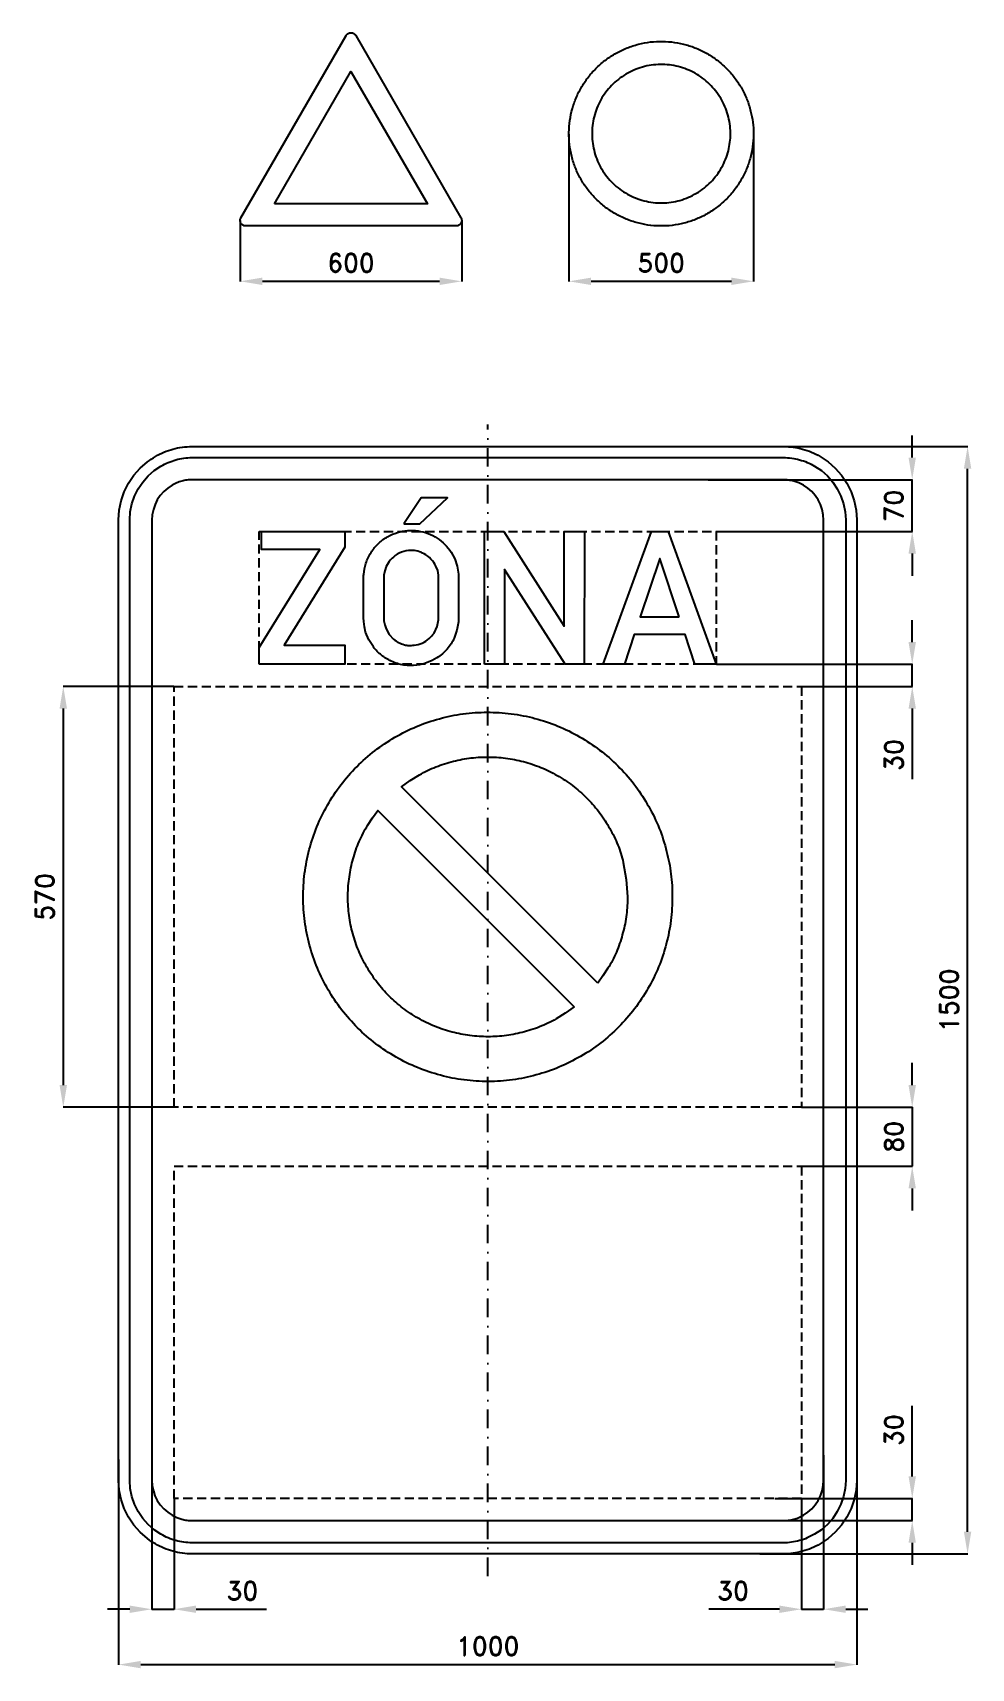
# Model space of a CAD drawing. Header units: millimetres. Extents: x -616 to 655, y -905 to 1311.
import ezdxf

# ---------------------------------------------------------------- set-up
doc = ezdxf.new("R2010")
doc.units = ezdxf.units.MM
doc.header["$LTSCALE"] = 5
doc.linetypes.add('ČERCHOVANÁX2', pattern=[2, 1, -0.5, 0, -0.5])
doc.linetypes.add('ČÁRKOVANÁX2', pattern=[1.5, 1, -0.5])
doc.layers.add('Kóty', color=2, linetype='Continuous')
doc.layers.add('Značka', color=7, linetype='Continuous')
doc.styles.get("Standard").update_dxf_attribs({"font": 'romand.shx', "height": 25})
doc.dimstyles.get("Standard").update_dxf_attribs({"dimtxt": 25, "dimasz": 30, "dimexe": 0.18, "dimexo": 0.0625, "dimgap": 12.5, "dimtad": 1, "dimdec": 0, "dimzin": 0, "dimdsep": 46, "dimtxsty": 'Standard', "dimcen": 0.09, "dimadec": 0, "dimazin": 0, "dimtfac": 1, "dimtdec": 0, "dimtofl": 0, "dimtmove": 0, "dimatfit": 3, "dimfxl": 1, "dimtolj": 1, "dimtzin": 0, "dimarcsym": 0})

msp = doc.modelspace()

# ---------------------------------------------------------------- blocks, each defined once
blk = doc.blocks.new('*D0')
at = {"layer": 'Defpoints', "color": 0, "transparency": 16777216}
for p in [(298.6, 705), (575, 705), (309.6, 635)]:
    blk.add_point(p, dxfattribs=at)
at = {"layer": 'Kóty', "color": 0, "lineweight": -2, "transparency": 16777216}
for p, q in [((575, 735), (575, 765)), ((298.6, 705), (575.2, 705)), ((309.7, 635), (575.2, 635)), ((575, 605), (575, 575))]:
    blk.add_line(p, q, dxfattribs=at)
at = {"layer": 'Kóty', "color": 0, "transparency": 16777216}
for points in [[(570, 735), (580, 735), (575, 705)], [(570, 605), (580, 605), (575, 635)]]:
    blk.add_solid(points, dxfattribs=at)
at = {"layer": 'Kóty', "color": 0, "transparency": 16777216, "insert": (550, 670), "char_height": 25, "attachment_point": 5, "rotation": 90}
blk.add_mtext('\\A1;70', dxfattribs=at)
blk = doc.blocks.new('*D1')
at = {"layer": 'Defpoints', "color": 0, "transparency": 16777216}
for p in [(309.6, 455), (425, 425), (575, 425)]:
    blk.add_point(p, dxfattribs=at)
at = {"layer": 'Kóty', "color": 0, "lineweight": -2, "transparency": 16777216}
for p, q in [((575, 485), (575, 515)), ((309.7, 455), (575.2, 455)), ((425.1, 425), (575.2, 425)), ((575, 395), (575, 299.5))]:
    blk.add_line(p, q, dxfattribs=at)
at = {"layer": 'Kóty', "color": 0, "transparency": 16777216}
for points in [[(570, 485), (580, 485), (575, 455)], [(570, 395), (580, 395), (575, 425)]]:
    blk.add_solid(points, dxfattribs=at)
at = {"layer": 'Kóty', "color": 0, "transparency": 16777216, "insert": (550, 332.3), "char_height": 25, "attachment_point": 5, "rotation": 90}
blk.add_mtext('\\A1;30', dxfattribs=at)
blk = doc.blocks.new('*D2')
at = {"layer": 'Defpoints', "color": 0, "transparency": 16777216}
for p in [(425, -145), (575, -145), (425, -225)]:
    blk.add_point(p, dxfattribs=at)
at = {"layer": 'Kóty', "color": 0, "lineweight": -2, "transparency": 16777216}
for p, q in [((575, -115), (575, -85)), ((425.0625, -145), (575.18, -145)), ((425.0625, -225), (575.18, -225)), ((575, -255), (575, -285))]:
    blk.add_line(p, q, dxfattribs=at)
at = {"layer": 'Kóty', "color": 0, "transparency": 16777216}
for points in [[(570, -115), (580, -115), (575, -145)], [(570, -255), (580, -255), (575, -225)]]:
    blk.add_solid(points, dxfattribs=at)
at = {"layer": 'Kóty', "color": 0, "transparency": 16777216, "insert": (550, -185), "char_height": 25, "attachment_point": 5, "rotation": 90}
blk.add_mtext('\\A1;80', dxfattribs=at)
blk = doc.blocks.new('*D3')
at = {"layer": 'Defpoints', "color": 0, "transparency": 16777216}
for p in [(-425, 425), (-575, -145), (-425, -145)]:
    blk.add_point(p, dxfattribs=at)
at = {"layer": 'Kóty', "color": 0, "lineweight": -2, "transparency": 16777216}
for p, q in [((-425.0625, 425), (-575.18, 425)), ((-575, 395), (-575, -115)), ((-425.0625, -145), (-575.18, -145))]:
    blk.add_line(p, q, dxfattribs=at)
at = {"layer": 'Kóty', "color": 0, "transparency": 16777216}
for points in [[(-580, 395), (-570, 395), (-575, 425)], [(-580, -115), (-570, -115), (-575, -145)]]:
    blk.add_solid(points, dxfattribs=at)
at = {"layer": 'Kóty', "color": 0, "transparency": 16777216, "insert": (-600, 140), "char_height": 25, "attachment_point": 5, "rotation": 90}
blk.add_mtext('\\A1;570', dxfattribs=at)
blk = doc.blocks.new('*D4')
at = {"layer": 'Defpoints', "color": 0, "transparency": 16777216}
for p in [(-455, -631.7), (-425, -675), (-425, -825)]:
    blk.add_point(p, dxfattribs=at)
at = {"layer": 'Kóty', "color": 0, "lineweight": -2, "transparency": 16777216}
for p, q in [((-455, -631.7), (-455, -825.2)), ((-425, -675.1), (-425, -825.2)), ((-485, -825), (-515, -825)), ((-395, -825), (-299.5, -825))]:
    blk.add_line(p, q, dxfattribs=at)
at = {"layer": 'Kóty', "color": 0, "transparency": 16777216}
for points in [[(-485, -820), (-485, -830), (-455, -825)], [(-395, -820), (-395, -830), (-425, -825)]]:
    blk.add_solid(points, dxfattribs=at)
at = {"layer": 'Kóty', "color": 0, "transparency": 16777216, "insert": (-332.3, -800), "char_height": 25, "attachment_point": 5}
blk.add_mtext('\\A1;30', dxfattribs=at)
blk = doc.blocks.new('*D5')
at = {"layer": 'Defpoints', "color": 0, "transparency": 16777216}
for p in [(455, -616.5), (425, -675), (425, -825)]:
    blk.add_point(p, dxfattribs=at)
at = {"layer": 'Kóty', "color": 0, "lineweight": -2, "transparency": 16777216}
for p, q in [((455, -616.5), (455, -825.2)), ((425, -675.1), (425, -825.2)), ((395, -825), (299.5, -825)), ((485, -825), (515, -825))]:
    blk.add_line(p, q, dxfattribs=at)
at = {"layer": 'Kóty', "color": 0, "transparency": 16777216}
for points in [[(395, -820), (395, -830), (425, -825)], [(485, -820), (485, -830), (455, -825)]]:
    blk.add_solid(points, dxfattribs=at)
at = {"layer": 'Kóty', "color": 0, "transparency": 16777216, "insert": (332.3, -800), "char_height": 25, "attachment_point": 5}
blk.add_mtext('\\A1;30', dxfattribs=at)
blk = doc.blocks.new('*D6')
at = {"layer": 'Defpoints', "color": 0, "transparency": 16777216}
for p in [(388.6, -675), (575, -675), (377.7, -705)]:
    blk.add_point(p, dxfattribs=at)
at = {"layer": 'Kóty', "color": 0, "lineweight": -2, "transparency": 16777216}
for p, q in [((575, -645), (575, -549.5)), ((388.7, -675), (575.2, -675)), ((377.8, -705), (575.2, -705)), ((575, -735), (575, -765))]:
    blk.add_line(p, q, dxfattribs=at)
at = {"layer": 'Kóty', "color": 0, "transparency": 16777216}
for points in [[(570, -645), (580, -645), (575, -675)], [(570, -735), (580, -735), (575, -705)]]:
    blk.add_solid(points, dxfattribs=at)
at = {"layer": 'Kóty', "color": 0, "transparency": 16777216, "insert": (550, -582.3), "char_height": 25, "attachment_point": 5, "rotation": 90}
blk.add_mtext('\\A1;30', dxfattribs=at)
blk = doc.blocks.new('*D7')
at = {"layer": 'Defpoints', "color": 0, "transparency": 16777216}
for p in [(-500, -622), (500, -622), (500, -900)]:
    blk.add_point(p, dxfattribs=at)
at = {"layer": 'Kóty', "color": 0, "lineweight": -2, "transparency": 16777216}
for p, q in [((-500, -622.1), (-500, -900.2)), ((500, -622.1), (500, -900.2)), ((-470, -900), (470, -900))]:
    blk.add_line(p, q, dxfattribs=at)
at = {"layer": 'Kóty', "color": 0, "transparency": 16777216}
for points in [[(-470, -895), (-470, -905), (-500, -900)], [(470, -895), (470, -905), (500, -900)]]:
    blk.add_solid(points, dxfattribs=at)
at = {"layer": 'Kóty', "color": 0, "transparency": 16777216, "insert": (0, -875), "char_height": 25, "attachment_point": 5}
blk.add_mtext('\\A1;1000', dxfattribs=at)
blk = doc.blocks.new('*D8')
at = {"layer": 'Defpoints', "color": 0, "transparency": 16777216}
for p in [(366.1, 750), (650, 750), (368.5, -750)]:
    blk.add_point(p, dxfattribs=at)
at = {"layer": 'Kóty', "color": 0, "lineweight": -2, "transparency": 16777216}
for p, q in [((366.2, 750), (650.2, 750)), ((650, -720), (650, 720)), ((368.6, -750), (650.2, -750))]:
    blk.add_line(p, q, dxfattribs=at)
at = {"layer": 'Kóty', "color": 0, "transparency": 16777216}
for points in [[(645, 720), (655, 720), (650, 750)], [(645, -720), (655, -720), (650, -750)]]:
    blk.add_solid(points, dxfattribs=at)
at = {"layer": 'Kóty', "color": 0, "transparency": 16777216, "insert": (625, 0), "char_height": 25, "attachment_point": 5, "rotation": 90}
blk.add_mtext('\\A1;1500', dxfattribs=at)
blk = doc.blocks.new('*D9')
at = {"layer": 'Defpoints', "color": 0, "transparency": 16777216}
for p in [(360, 1175), (110, 1173.1), (360, 973.8)]:
    blk.add_point(p, dxfattribs=at)
at = {"layer": 'Kóty', "color": 0, "lineweight": -2, "transparency": 16777216}
for p, q in [((360, 1175), (360, 973.6)), ((110, 1173), (110, 973.6)), ((140, 973.8), (330, 973.8))]:
    blk.add_line(p, q, dxfattribs=at)
at = {"layer": 'Kóty', "color": 0, "transparency": 16777216}
for points in [[(140, 978.8), (140, 968.8), (110, 973.8)], [(330, 978.8), (330, 968.8), (360, 973.8)]]:
    blk.add_solid(points, dxfattribs=at)
at = {"layer": 'Kóty', "color": 0, "transparency": 16777216, "insert": (235, 998.8), "char_height": 25, "attachment_point": 5}
blk.add_mtext('\\A1;500', dxfattribs=at)
blk = doc.blocks.new('*D10')
at = {"layer": 'Defpoints', "color": 0, "transparency": 16777216}
for p in [(-335.3, 1056.2), (-35.3, 1056.1), (-35.3, 973.8)]:
    blk.add_point(p, dxfattribs=at)
at = {"layer": 'Kóty', "color": 0, "lineweight": -2, "transparency": 16777216}
for p, q in [((-335.3, 1056.1), (-335.3, 973.6)), ((-35.3, 1056.1), (-35.3, 973.6)), ((-305.3, 973.8), (-65.3, 973.8))]:
    blk.add_line(p, q, dxfattribs=at)
at = {"layer": 'Kóty', "color": 0, "transparency": 16777216}
for points in [[(-305.3, 978.8), (-305.3, 968.8), (-335.3, 973.8)], [(-65.3, 978.8), (-65.3, 968.8), (-35.3, 973.8)]]:
    blk.add_solid(points, dxfattribs=at)
at = {"layer": 'Kóty', "color": 0, "transparency": 16777216, "insert": (-185.3, 998.8), "char_height": 25, "attachment_point": 5}
blk.add_mtext('\\A1;600', dxfattribs=at)

# ---------------------------------------------------------------- dimensions: what is measured, and where the dimension line sits
at = {"layer": 'Kóty'}
for base, p1, p2, text, picture, middle in [((360, 973.8), (110, 1173.1), (360, 1175), '500', '*D9', (235, 998.8)), ((-35.3, 973.8), (-335.3, 1056.2), (-35.3, 1056.1), '600', '*D10', (-185.3, 998.8))]:
    dim = msp.add_linear_dim(base=base, p1=p1, p2=p2, text=text, dimstyle='Standard', dxfattribs=at)
    dim.commit()
    dim.dimension.update_dxf_attribs({"geometry": picture, "text_midpoint": middle})
for base, p1, p2, picture, middle in [((575, 705), (309.6, 635), (298.6, 705), '*D0', (550, 670)), ((650, 750), (368.5, -750), (366.1, 750), '*D8', (625, 0)), ((575, 425), (309.6, 455), (425, 425), '*D1', (550, 332.3)), ((-575, -145), (-425, 425), (-425, -145), '*D3', (-600, 140)), ((575, -145), (425, -225), (425, -145), '*D2', (550, -185)), ((575, -675), (377.7, -705), (388.6, -675), '*D6', (550, -582.3))]:
    dim = msp.add_linear_dim(base=base, p1=p1, p2=p2, angle=90, dimstyle='Standard', dxfattribs=at)
    dim.commit()
    dim.dimension.update_dxf_attribs({"geometry": picture, "text_midpoint": middle})
for base, p1, p2, picture, middle in [((425, -825), (455, -616.5), (425, -675), '*D5', (332.3, -800)), ((-425, -825), (-455, -631.7), (-425, -675), '*D4', (-332.3, -800)), ((500, -900), (-500, -622), (500, -622), '*D7', (0, -875))]:
    dim = msp.add_linear_dim(base=base, p1=p1, p2=p2, dimstyle='Standard', dxfattribs=at)
    dim.commit()
    dim.dimension.update_dxf_attribs({"geometry": picture, "text_midpoint": middle})

# ---------------------------------------------------------------- linework, layer by layer
at = {"layer": 'Kóty'}
for points in [[(575, 635), (575, 705)], [(575, 425), (575, 455)], [(575.2, -225), (575.2, -145)], [(575, -705), (575, -675)], [(-455, -825), (-425, -825)], [(425, -825), (455, -825)]]:
    msp.add_lwpolyline(points, dxfattribs=at)
at = {"layer": 'Značka', "color": 1}
for points in [[(-42.8, 1048.8), (-327.9, 1048.8), (-328.2, 1048.8), (-328.6, 1048.8, -0.055813), (-330.2, 1049.1, -0.055956), (-331.6, 1049.8, -0.069573), (-333.2, 1050.9, -0.06979), (-334.3, 1052.5, -0.069473), (-335.1, 1054.3, -0.06778), (-335.3, 1056.2, -0.055922), (-335.2, 1057.8, -0.060906), (-334.7, 1059.3), (-334.5, 1059.6), (-334.3, 1060), (-191.8, 1306.8), (-191.6, 1307.2), (-191.4, 1307.5, -0.055828), (-190.4, 1308.7, -0.056007), (-189.1, 1309.6, -0.069592), (-187.3, 1310.3, -0.069755), (-185.3, 1310.6, -0.069442), (-183.4, 1310.3, -0.067764), (-181.6, 1309.6, -0.056022), (-180.3, 1308.7, -0.061146), (-179.3, 1307.5), (-179.1, 1307.2), (-178.9, 1306.8), (-36.3, 1060), (-36.2, 1059.6), (-36, 1059.3, -0.055634), (-35.5, 1057.8), (-35.3, 1056.2, -0.0696), (-35.6, 1054.3, -0.069839), (-36.3, 1052.5, -0.069564), (-37.5, 1050.9, -0.067726), (-39.1, 1049.8, -0.055903), (-40.5, 1049.1, -0.061107), (-42, 1048.8), (-42.4, 1048.8), (-42.8, 1048.8)], [(360, 1173.8), (360, 1172.9), (360, 1172.1, -0.032165), (358.7, 1155.8, -0.035724), (355.3, 1139.8, -0.036665), (349.9, 1124.4, -0.034753), (342.4, 1109.9, -0.034037), (333.2, 1096.3, -0.034452), (322.2, 1084.2, -0.034561), (309.8, 1073.6, -0.034425), (296.1, 1064.7, -0.034389), (281.3, 1057.6, -0.034418), (265.8, 1052.6, -0.034423), (249.7, 1049.6, -0.034416), (233.4, 1048.8, -0.034416), (217, 1050, -0.034417), (201.1, 1053.5, -0.034417), (185.6, 1058.9, -0.034417), (171.1, 1066.3, -0.034417), (157.6, 1075.6, -0.034417), (145.5, 1086.5, -0.034416), (134.8, 1098.9, -0.034417), (125.9, 1112.7, -0.034417), (118.8, 1127.4, -0.034417), (113.8, 1143, -0.034416), (110.8, 1159.1, -0.034417), (110, 1175.4, -0.034417), (111.2, 1191.7, -0.034418), (114.7, 1207.7, -0.034417), (120.1, 1223.1, -0.034418), (127.6, 1237.7, -0.034416), (136.8, 1251.2, -0.034415), (147.8, 1263.3, -0.034418), (160.2, 1274, -0.034416), (173.9, 1282.8, -0.034417), (188.7, 1289.9, -0.034417), (204.2, 1294.9, -0.034416), (220.3, 1298, -0.034417), (236.6, 1298.8, -0.034417), (252.9, 1297.5, -0.034416), (268.9, 1294.1, -0.034415), (284.4, 1288.7, -0.034418), (298.9, 1281.2, -0.034419), (312.4, 1272, -0.034403), (324.5, 1261, -0.034415), (335.2, 1248.6, -0.03449), (344.1, 1234.8, -0.034418), (351.1, 1220.1, -0.034075), (356.1, 1204.5, -0.03279), (359.1, 1189.3, -0.034265), (360, 1173.8)], [(328.7, 1173.8), (328.7, 1174.4), (328.7, 1175, 0.032167), (327.8, 1187.2, 0.035726), (325.2, 1199.2, 0.036665), (321.2, 1210.8, 0.034752), (315.6, 1221.7, 0.03404), (308.6, 1231.8, 0.034452), (300.4, 1240.9, 0.034558), (291.1, 1248.9, 0.034426), (280.8, 1255.6, 0.034389), (269.7, 1260.9, 0.034417), (258.1, 1264.6, 0.034425), (246, 1266.9, 0.034418), (233.8, 1267.5, 0.034418), (221.5, 1266.6, 0.034414), (209.5, 1264, 0.034417), (198, 1259.9, 0.034415), (187.1, 1254.3, 0.034419), (176.9, 1247.4, 0.034418), (167.8, 1239.2, 0.034417), (159.8, 1229.9, 0.034418), (153.2, 1219.6, 0.034417), (147.9, 1208.5, 0.034416), (144.1, 1196.8, 0.034416), (141.9, 1184.8, 0.034416), (141.3, 1172.5, 0.034417), (142.2, 1160.3, 0.034418), (144.8, 1148.3, 0.034416), (148.8, 1136.7, 0.034417), (154.4, 1125.8, 0.034417), (161.3, 1115.7, 0.034417), (169.6, 1106.6, 0.034416), (178.9, 1098.6, 0.034417), (189.2, 1092, 0.034417), (200.2, 1086.7, 0.034417), (211.9, 1082.9, 0.034416), (224, 1080.6, 0.034416), (236.2, 1080, 0.034417), (248.5, 1080.9, 0.034417), (260.4, 1083.5, 0.034416), (272, 1087.6, 0.034416), (282.9, 1093.2, 0.034419), (293.1, 1100.1, 0.034405), (302.1, 1108.3, 0.034416), (310.1, 1117.7, 0.034487), (316.8, 1128, 0.034418), (322.1, 1139, 0.034079), (325.9, 1150.7, 0.032793), (328.1, 1162.1, 0.034267), (328.7, 1173.8)]]:
    msp.add_lwpolyline(points, format="xyb", dxfattribs=at)
msp.add_lwpolyline([(-288.9, 1078.7), (-185.3, 1258.2), (-81.7, 1078.7), (-288.9, 1078.7)], dxfattribs=at)
at = {"layer": 'Značka', "color": 6, "linetype": 'ČERCHOVANÁX2', "ltscale": 5}
msp.add_lwpolyline([(0, -780), (0, 780)], dxfattribs=at)
at = {"layer": 'Značka', "color": 3}
for points in [[(-400, -750), (-400.4, -750), (-400.8, -750, -0.032183), (-413.7, -749.1, -0.035439), (-426.4, -746.5, -0.036257), (-438.7, -742.3, -0.03443), (-450.2, -736.5, -0.033714), (-461, -729.3), (-470.7, -720.7), (-479.3, -711), (-486.5, -700.2), (-492.3, -688.7), (-496.4, -676.4), (-499.1, -663.7), (-500, -650.8), (-500, -650.4), (-500, -650), (-500, 650), (-500, 650.4), (-500, 650.8), (-499.1, 663.7), (-496.4, 676.4), (-492.3, 688.7), (-486.5, 700.2), (-479.3, 711), (-470.7, 720.7), (-461, 729.3, -0.034225), (-450.2, 736.5, -0.034051), (-438.6, 742.3, -0.033415), (-426.4, 746.5, -0.034124), (-413.7, 749.1, -0.036744), (-400.8, 750), (-400.4, 750), (-400, 750), (400, 750), (400.4, 750), (400.8, 750, -0.032178), (413.7, 749.1, -0.035432), (426.4, 746.5, -0.036261), (438.7, 742.3, -0.034399), (450.2, 736.5, -0.033787), (461, 729.3), (470.7, 720.7), (479.3, 711), (486.5, 700.2), (492.3, 688.6), (496.5, 676.4), (499.1, 663.7), (500, 650.8), (500, 650.4), (500, 650), (500, -650), (500, -650.4), (500, -650.8), (499.1, -663.7), (496.5, -676.4), (492.3, -688.7), (486.5, -700.2), (479.3, -711), (470.7, -720.7), (461, -729.3), (450.2, -736.5, -0.034044), (438.7, -742.3, -0.033376), (426.4, -746.5, -0.034135), (413.7, -749.1, -0.036747), (400.8, -750), (400.4, -750), (400, -750), (-400, -750)], [(-400, -735), (-400.3, -735), (-400.7, -735, -0.03218), (-411.6, -734.2, -0.035444), (-422.4, -732, -0.03627), (-432.9, -728.5, -0.034415), (-442.7, -723.5), (-451.8, -717.4), (-460.1, -710.1), (-467.4, -701.9), (-473.5, -692.7), (-478.4, -682.9), (-482, -672.4), (-484.3, -661.6), (-485, -650.7), (-485, -650.3), (-485, -650), (-485, 650), (-485, 650.3), (-485, 650.7), (-484.2, 661.6), (-482, 672.4), (-478.5, 682.9), (-473.5, 692.7), (-467.4, 701.9), (-460.1, 710.1), (-451.8, 717.4), (-442.7, 723.5, -0.034057), (-432.8, 728.4, -0.0334), (-422.4, 732, -0.034125), (-411.6, 734.3, -0.036744), (-400.7, 735), (-400.3, 735), (-400, 735), (400, 735), (400.3, 735), (400.7, 735, -0.032167), (411.7, 734.2, -0.03544), (422.4, 732, -0.036252), (432.9, 728.5, -0.034463), (442.7, 723.5), (451.9, 717.4), (460.1, 710.1), (467.4, 701.9), (473.5, 692.7), (478.4, 682.9), (482, 672.4), (484.3, 661.6), (485, 650.7), (485, 650.3), (485, 650), (485, -650), (485, -650.3), (485, -650.7), (484.2, -661.6), (482, -672.4), (478.5, -682.9), (473.5, -692.7), (467.4, -701.9), (460.1, -710.1), (451.9, -717.4), (442.7, -723.5), (432.9, -728.4, -0.033391), (422.4, -732, -0.034128), (411.6, -734.3, -0.036747), (400.7, -735), (400.3, -735), (400, -735), (-400, -735)], [(-400, -705), (400, -705), (400.2, -705), (400.4, -705, 0.032183), (407.5, -704.5, 0.035436), (414.5, -703.1, 0.036251), (421.3, -700.8), (427.6, -697.6), (433.6, -693.6), (438.9, -688.9), (443.6, -683.6), (447.6, -677.6), (450.8, -671.3), (453.1, -664.5), (454.5, -657.5), (455, -650.4), (455, -650.2), (455, -650), (455, 650), (455, 650.2), (455, 650.4), (454.5, 657.5), (453.1, 664.5), (450.8, 671.3), (447.6, 677.6), (443.6, 683.5), (438.9, 688.9), (433.6, 693.6), (427.6, 697.6), (421.3, 700.8), (414.5, 703, 0.034117), (407.5, 704.5, 0.036755), (400.4, 705), (400.2, 705), (400, 705), (-400, 705), (-400.2, 705), (-400.4, 705, 0.032168), (-407.5, 704.5, 0.035417), (-414.5, 703, 0.036231), (-421.3, 700.8), (-427.6, 697.6), (-433.5, 693.6), (-438.9, 688.9), (-443.6, 683.5), (-447.6, 677.6), (-450.7, 671.3), (-453, 664.5), (-454.5, 657.5), (-455, 650.4), (-455, 650.2), (-455, 650), (-455, -650), (-455, -650.2), (-455, -650.4), (-454.5, -657.5), (-453, -664.5), (-450.8, -671.3), (-447.6, -677.6), (-443.6, -683.6), (-438.9, -688.9), (-433.5, -693.6), (-427.6, -697.6), (-421.3, -700.7), (-414.5, -703.1, 0.03412), (-407.5, -704.5, 0.036746), (-400.4, -705), (-400.2, -705), (-400, -705)], [(-168.1, 573.9), (-168.1, 575.4), (-168, 576.8), (-167, 584.3), (-165, 591.7, -0.066282), (-158.1, 606.6, -0.068462), (-147.5, 619.1, -0.061797), (-135.8, 627.9, -0.059915), (-122.3, 633.5, -0.057332), (-108.5, 636.2, -0.05758), (-94.4, 635.6, -0.056917), (-80.9, 632.2, -0.057485), (-68.5, 625.9, -0.055414), (-58, 617.4, -0.053465), (-49.6, 606.9), (-44.6, 597.8), (-41.4, 588), (-40.4, 582.7), (-39.7, 577.3), (-39.6, 576.4), (-39.5, 575.5), (-39.5, 515.2), (-39.7, 513.8), (-39.8, 512.5), (-41.8, 501.3), (-45.5, 490.6, -0.078776), (-55.1, 475.5, -0.073085), (-68.8, 463.9, -0.060158), (-81.9, 457.3, -0.059857), (-96.1, 453.9, -0.071113), (-113.8, 454, -0.074184), (-130.7, 459.2, -0.066035), (-144, 467.3, -0.061686), (-154.9, 478.5), (-161.2, 488.1), (-165.4, 498.7), (-166.9, 505.7), (-167.8, 512.9), (-168, 514.5), (-168.1, 516.2), (-168.1, 573.9)], [(-140.7, 573.7), (-140.7, 516.2), (-140.6, 515.1), (-140.6, 514), (-139.6, 508.3), (-137.7, 502.9), (-133.5, 495.4), (-127.6, 489.2, 0.059369), (-120.7, 484.5, 0.064319), (-112.9, 481.5, 0.050523), (-106.4, 480.6, 0.044541), (-99.8, 480.9, 0.073908), (-88.8, 483.8, 0.08506), (-79.2, 490, 0.073696), (-72.8, 497.4), (-68.7, 506.2), (-67.4, 510.6), (-66.8, 515.2), (-66.8, 515.8), (-66.8, 516.3), (-66.8, 573.6), (-66.8, 574.6), (-66.8, 575.7), (-67.8, 581.9), (-70.2, 587.9, 0.076869), (-76.9, 597.6, 0.08378), (-86.2, 604.7, 0.069907), (-94.8, 608.1, 0.066653), (-104.1, 609.2, 0.088516), (-116.9, 606.9, 0.098091), (-127.9, 600.3, 0.062903), (-133.4, 594.4), (-137.4, 587.3), (-139.5, 581.6), (-140.6, 575.8), (-140.7, 574.8), (-140.7, 573.7)], [(250, 140), (250, 138.4), (250, 136.7, -0.032202), (247.5, 104.1, -0.035733), (240.6, 72.1, -0.036669), (229.9, 41.2, -0.034743), (214.9, 12.2, -0.034036), (196.4, -14.9, -0.034477), (174.5, -39.1, -0.034563), (149.7, -60.4, -0.034426), (122.2, -78.1, -0.034396), (92.7, -92.3, -0.034428), (61.5, -102.3, -0.034424), (29.4, -108.4, -0.034413), (-3.3, -110, -0.034416), (-35.9, -107.5, -0.034419), (-67.9, -100.6, -0.034411), (-98.8, -89.8, -0.034408), (-127.8, -74.9, -0.034405), (-154.9, -56.4, -0.034403), (-179.1, -34.5, -0.034405), (-200.4, -9.7, -0.034415), (-218.1, 17.8, -0.034406), (-232.3, 47.3, -0.034402), (-242.3, 78.5, -0.034402), (-248.4, 110.6, -0.034408), (-250, 143.3, -0.034377), (-247.5, 175.9, -0.034371), (-240.6, 207.9, -0.034393), (-229.8, 238.7, -0.034416), (-214.9, 267.8, -0.03441), (-196.4, 294.9, -0.03443), (-174.5, 319.1, -0.034399), (-149.7, 340.4, -0.034425), (-122.2, 358.1, -0.034411), (-92.7, 372.3, -0.034408), (-61.5, 382.3, -0.034411), (-29.4, 388.4, -0.034416), (3.3, 390, -0.034414), (35.9, 387.5, -0.034417), (67.9, 380.6, -0.034413), (98.7, 369.8, -0.034431), (127.8, 354.9, -0.034425), (154.8, 336.4, -0.034401), (179.1, 314.5, -0.034444), (200.4, 289.7, -0.03448), (218.1, 262.2, -0.034452), (232.3, 232.7, -0.034093), (242.3, 201.5, -0.032809), (248.2, 171, -0.034233), (250, 140)], [(149.1, 23.1), (-116.9, 289), (-104.9, 297.4), (-92.6, 305.3, -0.037277), (-70.3, 316.1, -0.034626), (-46.6, 323.6, -0.033873), (-22.3, 328.2, -0.03445), (2.5, 329.4, -0.034555), (27.2, 327.5, -0.034439), (51.4, 322.3, -0.034392), (74.8, 314.1, -0.034349), (96.8, 302.8, -0.034419), (117.3, 288.8, -0.034835), (135.7, 272.2, -0.034433), (151.8, 253.4, -0.032713), (165.2, 232.5, -0.034549), (176.2, 210.2, -0.040971), (183.6, 186.6), (187.5, 163.5), (189.4, 140), (189.4, 138.8), (189.4, 137.5, -0.033038), (187.5, 112.8, -0.034397), (182.3, 88.6, -0.036427), (174.2, 65.1, -0.03958), (162.8, 43.2), (156.1, 33), (149.1, 23.1)], [(116.9, -9), (104.9, -17.4), (92.5, -25.3, -0.037241), (70.3, -36.1, -0.034617), (46.6, -43.6, -0.033867), (22.2, -48.2, -0.034445), (-2.5, -49.4, -0.034556), (-27.2, -47.5, -0.034417), (-51.4, -42.3, -0.034387), (-74.8, -34.1, -0.034419), (-96.9, -22.8, -0.034439), (-117.3, -8.8, -0.034434), (-135.7, 7.8, -0.034444), (-151.8, 26.6, -0.03445), (-165.3, 47.5, -0.034417), (-176, 69.8, -0.034338), (-183.6, 93.4, -0.034413), (-188.2, 117.7, -0.034682), (-189.4, 142.5, -0.034419), (-187.5, 167.2, -0.033169), (-182.3, 191.4, -0.034564), (-174.2, 214.9, -0.039229), (-162.8, 236.8), (-156.2, 247), (-149.1, 257), (116.9, -9)]]:
    msp.add_lwpolyline(points, format="xyb", dxfattribs=at)
for points in [[(-113.9, 645.3), (-92.2, 645.3), (-54.6, 680.7), (-90, 680.7), (-113.9, 645.3)], [(-309.6, 455), (-309.6, 477.6), (-227.6, 610.6), (-306.4, 610.6), (-306.4, 635), (-193.7, 635), (-193.7, 613.8), (-275.7, 480.8), (-193.7, 480.8), (-193.7, 455), (-309.6, 455)], [(-4.3, 455), (-4.3, 635), (21.6, 635), (103.3, 506.5), (103.3, 635), (130.9, 635), (130.7, 455), (104.9, 455), (22.9, 583.3), (22.9, 455), (-4.3, 455)], [(156.4, 455), (221.6, 635), (244.4, 635), (309.6, 455), (280.7, 455), (267.3, 495.2), (198.4, 495.2), (185.2, 455), (156.4, 455)], [(259.4, 519.1), (233, 598.2), (206.6, 519.1), (259.4, 519.1)]]:
    msp.add_lwpolyline(points, dxfattribs=at)
at = {"layer": 'Značka', "color": 6, "linetype": 'ČÁRKOVANÁX2', "ltscale": 2.5}
for points in [[(-309.6, 455), (-309.6, 635), (309.6, 635), (309.6, 455), (-309.6, 455)], [(-425, -145), (-425, 425), (425, 425), (425, -145), (-425, -145)], [(-425, -675), (-425, -225), (425, -225), (425, -675), (-425, -675)]]:
    msp.add_lwpolyline(points, dxfattribs=at)

msp.set_redraw_order([(e.dxf.handle, doc.entitydb.next_handle()) for e in msp.query("TEXT MTEXT ATTDEF DIMENSION ARC_DIMENSION")])  # texts and dimensions are drawn at this point

doc.saveas('drawing.dxf')
